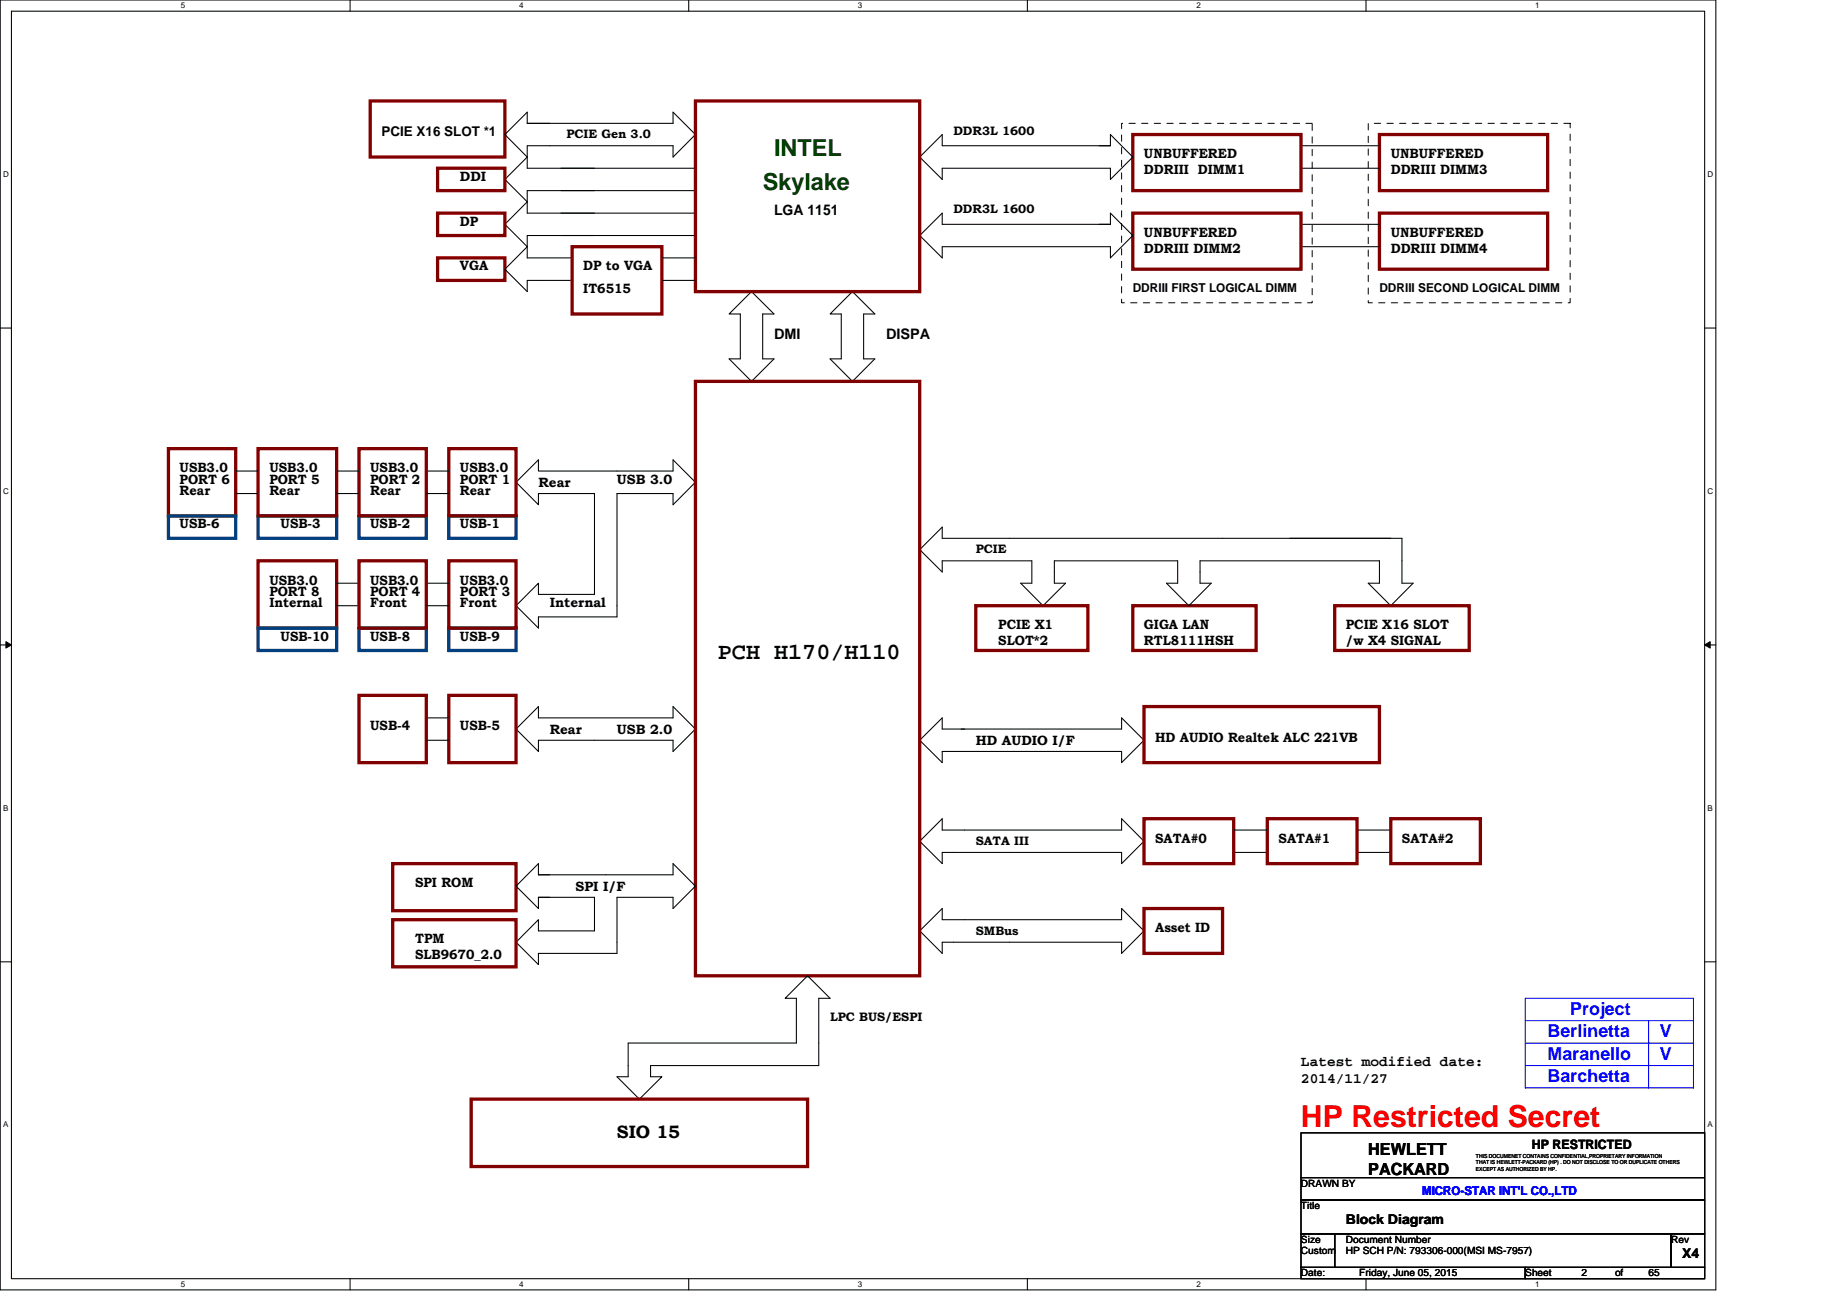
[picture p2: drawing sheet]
<svg xmlns="http://www.w3.org/2000/svg" width="297mm" height="210mm" viewBox="0 0 297 210" stroke-linecap="round" stroke-linejoin="round" font-family="sans-serif">
<defs><g id="words">
<text font-size="4.9" fill="#f00" x="209.2" y="181.3">HP Restricted Secret</text>
<g font-size="3.8" fill="#004000">
<text x="124.5" y="25.1">INTEL</text>
<text x="122.7" y="30.5">Skylake</text>
</g>
<text font-size="3.8" x="115.5" y="105.9">PCH H170/H110</text>
<g font-size="2.9" fill="#00f">
<text x="248.9" y="166.8">Berlinetta</text>
<text x="252.5" y="163.2">Project</text>
<text x="266.9" y="166.8">V</text>
<text x="248.9" y="170.4">Maranello</text>
<text x="248.9" y="174">Barchetta</text>
<text x="266.9" y="170.4">V</text>
</g>
<text font-size="2.9" x="99.2" y="183">SIO 15</text>
<g font-size="2.7">
<text x="220" y="185.7">HEWLETT</text>
<text x="220" y="188.9">PACKARD</text>
</g>
<g font-size="2.3">
<text x="124.5" y="34.6">LGA 1151</text>
<text x="124.5" y="54.5">DMI</text>
<text x="142.5" y="54.5">DISPA</text>
<text x="209.2" y="171.4">Latest modified date:</text>
<text x="209.2" y="174.1">2014/11/27</text>
</g>
<g font-size="2.2">
<text x="61.4" y="21.8">PCIE X16 SLOT *1</text>
<text x="74" y="29.1">DDI</text>
<text x="184" y="25.4">UNBUFFERED</text>
<text x="184" y="28">DDRIII DIMM1</text>
<text x="223.7" y="25.4">UNBUFFERED</text>
<text x="223.7" y="28">DDRIII DIMM3</text>
<text x="74" y="36.3">DP</text>
<text x="184" y="38.1">UNBUFFERED</text>
<text x="184" y="40.6">DDRIII DIMM2</text>
<text x="223.7" y="38.1">UNBUFFERED</text>
<text x="223.7" y="40.6">DDRIII DIMM4</text>
<text x="74" y="43.5">VGA</text>
<text x="93.8" y="47.1">IT6515</text>
<text x="93.8" y="43.5">DP to VGA</text>
<text x="28.9" y="75.9">USB3.0</text>
<text x="28.9" y="77.7">PORT 6</text>
<text x="43.3" y="75.9">USB3.0</text>
<text x="43.3" y="77.7">PORT 5</text>
<text x="59.5" y="77.7">PORT 2</text>
<text x="59.5" y="75.9">USB3.0</text>
<text x="74" y="75.9">USB3.0</text>
<text x="74" y="77.7">PORT 1</text>
<text x="99.2" y="77.7">USB 3.0</text>
<text x="28.9" y="79.5">Rear</text>
<text x="43.3" y="79.5">Rear</text>
<text x="59.5" y="79.5">Rear</text>
<text x="74" y="79.5">Rear</text>
<text x="86.6" y="78.3">Rear</text>
<text x="28.9" y="85">USB-6</text>
<text x="45.1" y="85">USB-3</text>
<text x="59.5" y="85">USB-2</text>
<text x="74" y="85">USB-1</text>
<text x="43.3" y="94">USB3.0</text>
<text x="43.3" y="95.8">PORT 8</text>
<text x="59.5" y="94">USB3.0</text>
<text x="59.5" y="95.8">PORT 4</text>
<text x="74" y="94">USB3.0</text>
<text x="74" y="95.8">PORT 3</text>
<text x="43.3" y="97.6">Internal</text>
<text x="59.5" y="97.6">Front</text>
<text x="74" y="97.6">Front</text>
<text x="88.4" y="97.6">Internal</text>
<text x="160.5" y="101.2">PCIE X1</text>
<text x="184" y="101.2">GIGA LAN</text>
<text x="216.4" y="101.2">PCIE X16 SLOT</text>
<text x="45.1" y="103">USB-10</text>
<text x="59.5" y="103">USB-8</text>
<text x="74" y="103">USB-9</text>
<text x="160.5" y="103.7">SLOT*2</text>
<text x="184" y="103.7">RTL8111HSH</text>
<text x="216.4" y="103.7">/w X4 SIGNAL</text>
<text x="59.5" y="117.4">USB-4</text>
<text x="74" y="117.4">USB-5</text>
<text x="88.4" y="118">Rear</text>
<text x="99.2" y="118">USB 2.0</text>
<text x="156.9" y="119.8">HD AUDIO I/F</text>
<text x="185.8" y="119.2">HD AUDIO Realtek ALC 221VB</text>
<text x="185.8" y="135.5">SATA#0</text>
<text x="205.6" y="135.5">SATA#1</text>
<text x="225.5" y="135.5">SATA#2</text>
<text x="66.8" y="142.7">SPI ROM</text>
<text x="92.6" y="143.2">SPI I/F</text>
<text x="185.8" y="149.9">Asset ID</text>
<text x="66.8" y="151.7">TPM</text>
<text x="66.8" y="154.2">SLB9670_2.0</text>
<text x="216.4" y="196.8">Block Diagram</text>
<text x="270.5" y="202.2">X4</text>
</g>
<text font-size="2.1" x="246.4" y="184.8">HP RESTRICTED</text>
<g font-size="2">
<text x="91.1" y="22.2">PCIE Gen 3.0</text>
<text x="153.3" y="21.7">DDR3L 1600</text>
<text x="153.3" y="34.3">DDR3L 1600</text>
<text x="182.2" y="46.9">DDRIII FIRST LOGICAL DIMM</text>
<text x="221.8" y="46.9">DDRIII SECOND LOGICAL DIMM</text>
<text x="156.9" y="88.9">PCIE</text>
<text x="156.9" y="135.8">SATA III</text>
<text x="156.9" y="150.3">SMBus</text>
<text x="133.5" y="164.1">LPC BUS/ESPI</text>
</g>
<text font-size="2" fill="#00f" x="228.7" y="192.1">MICRO-STAR INT'L CO.,LTD</text>
<g font-size="1.6">
<text x="209.2" y="190.8">DRAWN BY</text>
<text x="209.2" y="194.4">Title</text>
<text x="209.2" y="199.8">Size</text>
<text x="209.2" y="201.6">Custom</text>
<text x="216.4" y="199.8">Document Number</text>
<text x="216.4" y="201.6">HP SCH P/N: 793306-000(MSI MS-7957)</text>
<text x="268.7" y="199.8">Rev</text>
<text x="209.2" y="205.2">Date:</text>
<text x="218.6" y="205.2">Friday, June 05, 2015</text>
<text x="245.3" y="205.2">Sheet</text>
<text x="254.3" y="205.2">2</text>
<text x="259.7" y="205.2">of</text>
<text x="265.1" y="205.2">65</text>
</g>
<g font-size="1.3">
<text x="29.1" y="1.4">5</text>
<text x="83.5" y="1.4">4</text>
<text x="138" y="1.4">3</text>
<text x="192.4" y="1.4">2</text>
<text x="246.9" y="1.4">1</text>
<text x=".5" y="28.4">D</text>
<text x="274.6" y="28.4">D</text>
<text x=".5" y="79.4">C</text>
<text x="274.6" y="79.4">C</text>
<text x=".5" y="130.3">B</text>
<text x="274.6" y="130.3">B</text>
<text x=".5" y="181.3">A</text>
<text x="274.6" y="181.3">A</text>
<text x="29.1" y="206.9">5</text>
<text x="83.5" y="206.9">4</text>
<text x="138" y="206.9">3</text>
<text x="192.4" y="206.9">2</text>
<text x="246.9" y="206.9">1</text>
</g>
<g font-size=".9">
<text x="237.4" y="186.2">THIS DOCUMENET CONTAINS CONFIDENTIAL,PROPRIETARY INFORMATION</text>
<text x="237.4" y="187.2">THAT IS HEWLETT-PACKARD (HP) . DO NOT DISCLOSE TO OR DUPLICATE OTHERS</text>
<text x="237.4" y="188.2">EXCEPT AS AUTHORIZED BY HP.</text>
</g>
</g></defs>
<path d="M0 0h275.9v207.4h-275.9zM1.8 1.8h272.3v203.8h-272.3z" fill="none" stroke="#000" stroke-width=".17"/>
<g fill="#fff">
<path d="M29.1 .2h.7v1.4h-.7z"/>
<path d="M29.1 205.8h.7v1.4h-.7z"/>
</g>
<path d="M56.3 0v1.8M56.3 205.6v1.8" fill="none" stroke="#000" stroke-width=".17"/>
<g fill="#fff">
<path d="M83.5 .2h.7v1.4h-.7z"/>
<path d="M83.5 205.8h.7v1.4h-.7z"/>
</g>
<path d="M110.8 0v1.8M110.8 205.6v1.8" fill="none" stroke="#000" stroke-width=".17"/>
<g fill="#fff">
<path d="M138 .2h.7v1.4h-.7z"/>
<path d="M138 205.8h.7v1.4h-.7z"/>
</g>
<path d="M165.2 0v1.8M165.2 205.6v1.8" fill="none" stroke="#000" stroke-width=".17"/>
<g fill="#fff">
<path d="M192.4 .2h.8v1.4h-.8z"/>
<path d="M192.4 205.8h.8v1.4h-.8z"/>
</g>
<path d="M219.7 0v1.8M219.7 205.6v1.8" fill="none" stroke="#000" stroke-width=".17"/>
<g fill="#fff">
<path d="M246.9 .2h.7v1.4h-.7z"/>
<path d="M246.9 205.8h.7v1.4h-.7z"/>
<path d="M.5 27.3h.9v1.4h-.9z"/>
<path d="M274.6 27.3h.9v1.4h-.9z"/>
<path d="M.5 78.2h.9v1.5h-.9z"/>
<path d="M274.6 78.2h.9v1.5h-.9z"/>
</g>
<path d="M0 52.7h1.8M274.1 52.7h1.8" fill="none" stroke="#000" stroke-width=".17"/>
<g fill="#fff">
<path d="M.5 129.2h.9v1.4h-.9z"/>
<path d="M274.6 129.2h.9v1.4h-.9z"/>
</g>
<path d="M0 103.7h1.8M274.1 103.7h1.8" fill="none" stroke="#000" stroke-width=".17"/>
<path d="M.9 103.2l.9 .5-.9 .5zM274.1 103.7l.9-.5v1z" fill="#000" stroke="#000" stroke-width=".16"/>
<g fill="#fff">
<path d="M.5 180.1h.9v1.4h-.9z"/>
<path d="M274.6 180.1h.9v1.4h-.9z"/>
</g>
<g fill="none" stroke="#000" stroke-width=".17">
<path d="M84.8 19.8h23.4v-1.8l3.6 3.6-3.6 3.7v-1.9h-23.4v1.9M84.8 19.8h3.6M84.8 19.8v-1.8l-3.6 3.6 3.6 3.7M97.4 19.8h.1M84.8 25.3v1.8h10.8M84.8 32.4v1.9h10.8M84.8 39.7v1.8h7.2M84.8 25.3l-3.6 3.6 3.6 3.5M84.8 32.4l-3.6 3.7 3.6 3.6M84.8 39.7l-3.6 3.6 3.6 3.6v-1.8h7.2M90.2 27.1h21.6M90.2 30.6h21.6"/>
<path d="M90.2 34.3h21.6M90.2 37.9h21.6M95.6 30.6h-10.8v1.8M95.6 37.9h-10.8v1.8M147.9 25.3l3.6-3.7v1.8h27.1v-1.8l3.6 3.7-3.6 3.6v-1.8h-27.1v1.8zM147.9 37.9l3.6-3.6v1.8h27.1v-1.8l3.6 3.6-3.6 3.6v-1.8h-27.1v1.8zM176.8 36.1h1.8M176.8 23.4h1.8M209.2 36.1h12.6M209.2 39.7h12.6M209.2 23.4h12.6M209.2 27.1h12.6"/>
<path d="M106.4 45.1h5.4M106.4 41.5h5.4M117.3 50.5l3.6-3.6 3.6 3.6h-1.8v7.2h1.8l-3.6 3.6-3.6-3.6h1.8v-7.2zM133.5 50.5l3.6-3.6 3.6 3.6h-1.8v7.2h1.8l-3.6 3.6-3.6-3.6h1.8v-7.2zM37.9 75.7h3.6M37.9 79.4h3.6M54.1 75.7h3.6M54.1 79.4h3.6M68.6 75.7h3.6M68.6 79.4h3.6M83 77.5l3.6-3.6v1.8h21.6v-1.8l3.6 3.6-3.6 3.7v-1.8h-9v19.8h-12.6v1.8l-3.6-3.6 3.6-3.6v1.8h9v-16.2h-9v1.8zM54.1 93.8h3.6"/>
<path d="M54.1 97.4h3.6M68.6 93.8h3.6M68.6 97.4h3.6M165.9 90.2h.1M207.4 86.6h18.1v7.2h1.8l-3.6 3.6-3.7-3.6h1.8v-3.6h-28.8v3.6h1.8l-3.6 3.6-3.6-3.6h1.8v-3.6h-19.8v3.6h1.8l-3.7 3.6-3.6-3.6h1.8v-3.6M223.7 86.6h-72.2v-1.8l-3.6 3.6 3.6 3.6v-1.8h14.4M68.6 115.4h3.6M68.6 119h3.6M86.6 113.6v1.8h21.6v-1.8l3.6 3.6-3.6 3.6v-1.8h-12.6h-9v1.8l-3.6-3.6zM154.6 117.2h25.8v-1.8l3.6 3.6-3.6 3.6v-1.8h-28.9v1.8l-3.6-3.6 3.6-3.6v1.8h3.6M147.9 135.3l3.6-3.7v1.9h28.9v-1.9l3.6 3.7-3.6 3.6v-1.8h-28.9v1.8zM198.4 137.1h5.4"/>
<path d="M198.4 133.5h5.4M218.2 137.1h5.5M218.2 133.5h5.5M0 154.6h1.8M86.6 140.7h21.6v-1.8l3.6 3.6-3.6 3.6v-1.8h-9v9h-12.6v1.8l-3.6-3.6 3.6-3.6v1.8h9v-1.8v-3.6h-9M86.6 144.3h1.8M86.6 140.7h1.8M86.6 140.7v-1.8l-3.6 3.6 3.6 3.6v-1.8M147.9 149.7l3.6-3.6v1.8h28.9v-1.8l3.6 3.6-3.6 3.6v-1.8h-28.9v1.8zM274.1 154.6h1.8M101 167.7h27.1v-7.2h-1.8l3.6-3.6 3.6 3.6h-1.8v10.8h-27.1v1.8h1.8l-3.6 3.6-3.6-3.6h1.8zM245.3 174.9h.1"/>
<path d="M209.2 182.1h64.9v10.9h-64.9zM209.2 193h64.9v5.4h-64.9zM209.2 198.4h5.4v5.4h-5.4zM209.2 189.4h64.9M214.6 198.4h54.1v5.4h-54.1zM268.7 198.4h5.4v5.4h-5.4zM209.2 203.8h36.1v1.8h-36.1zM245.3 203.8h28.8v1.8h-28.8z"/>
</g>
<g fill="none" stroke="#800000" stroke-width=".53">
<path d="M59.5 16.2h21.7v9.1h-21.7zM111.8 16.2h36.1v30.7h-36.1zM70.4 27.1h10.8v3.5h-10.8zM70.4 34.3h10.8v3.6h-10.8zM92 39.7h14.4v10.8h-14.4zM182.2 21.6h27v9h-27zM182.2 34.3h27v9h-27zM221.8 34.3h27.1v9h-27.1zM221.8 21.6h27.1v9h-27.1zM70.4 41.5h10.8v3.6h-10.8zM27.1 72.1h10.8v10.9h-10.8zM41.5 72.1h12.6v10.9h-12.6z"/>
<path d="M57.7 72.1h10.9v10.9h-10.9zM72.2 72.1h10.8v10.9h-10.8zM111.8 61.3h36.1v95.6h-36.1zM41.5 90.2h12.6v10.8h-12.6zM57.7 90.2h10.9v10.8h-10.9zM72.2 90.2h10.8v10.8h-10.8zM156.9 97.4h18.1v7.2h-18.1zM182.2 97.4h19.8v7.2h-19.8zM214.6 97.4h21.7v7.2h-21.7zM57.7 111.8h10.9v10.8h-10.9zM72.2 111.8h10.8v10.8h-10.8zM184 113.6h37.8v9h-37.8z"/>
<path d="M63.2 138.9h19.8v7.5h-19.8zM184 131.6h14.4v7.3h-14.4zM203.8 131.6h14.4v7.3h-14.4zM223.7 131.6h14.4v7.3h-14.4zM63.2 147.9h19.8v7.5h-19.8zM184 146.1h12.6v7.2h-12.6zM75.8 176.7h54.1v10.9h-54.1z"/>
</g>
<path d="M27.1 83h10.8v3.6h-10.8zM41.5 83h12.6v3.6h-12.6zM57.7 83h10.9v3.6h-10.9zM72.2 83h10.8v3.6h-10.8zM41.5 101h12.6v3.6h-12.6zM57.7 101h10.9v3.6h-10.9zM72.2 101h10.8v3.6h-10.8z" fill="none" stroke="#004080" stroke-width=".53"/>
<path d="M180.4 19.8h30.6v28.9h-30.6zM220 19.8h32.5v28.9h-32.5z" fill="none" stroke="#000" stroke-width=".16" stroke-dasharray="1 1 1 1 1 1 1 1"/>
<path d="M245.3 171.3h27M245.3 164.1h27M245.3 167.7h27M245.3 160.5h27v14.4h-27zM265.1 164.1v10.8" fill="none" stroke="#00f" stroke-width=".17"/>
<use href="#words"/>
</svg>
